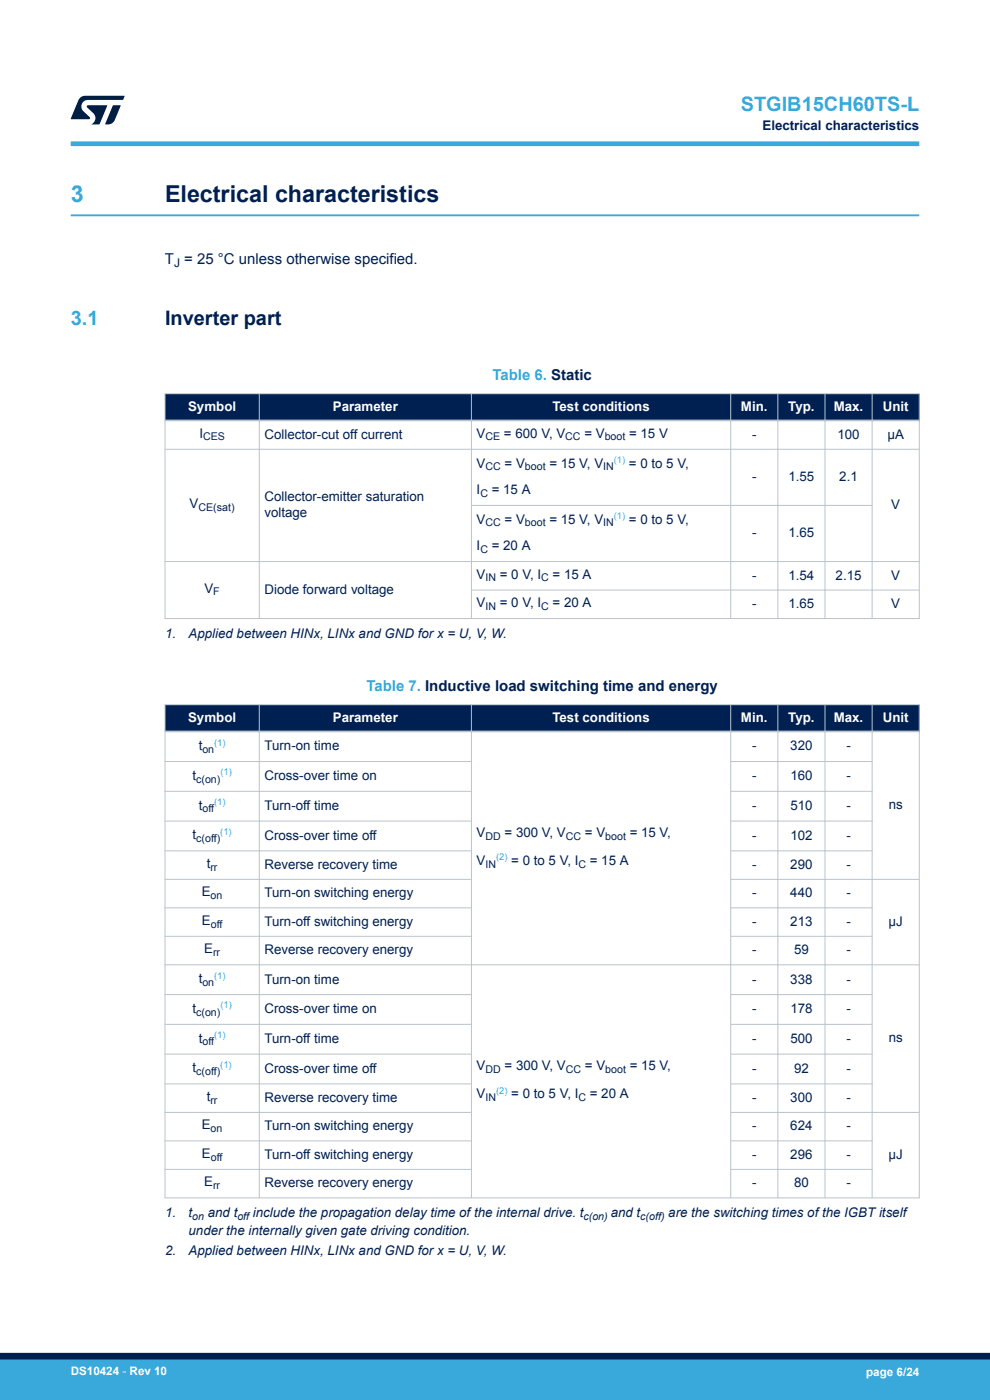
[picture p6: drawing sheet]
<svg xmlns="http://www.w3.org/2000/svg" width="210mm" height="297mm" viewBox="0 0 210 297" stroke-linecap="round" stroke-linejoin="round" font-family="sans-serif">
<defs><g id="words">
<text font-size="4.9" fill="#39a9dc" x="15" y="42.9">3</text>
<text font-size="4.9" fill="#002052" x="35" y="42.9">Electrical characteristics</text>
<g font-size="4.2" fill="#39a9dc">
<text x="157.1" y="23.5">STGIB15CH60TS-L</text>
<text x="15" y="68.9">3.1</text>
</g>
<text font-size="4.2" fill="#002052" x="35" y="68.9">Inverter part</text>
<text font-size="3.2" fill="#002052" x="35" y="56.1">T = 25 °C unless otherwise specified.</text>
<g font-size="3.2" fill="#39a9dc">
<text x="104.4" y="80.5">Table 6. Static</text>
<text x="77.7" y="146.5">Table 7. Inductive load switching time and energy</text>
</g>
<g font-size="2.8" fill="#002052">
<text x="161.7" y="27.5">Electrical characteristics</text>
<text x="42.3" y="92.9">I</text>
<text x="56.1" y="93.1">Collector-cut off current</text>
<text x="101.1" y="92.9">V</text>
<text x="106.9" y="92.9">= 600 V, V</text>
<text x="124" y="92.9">= V</text>
<text x="133.4" y="92.9">= 15 V</text>
<text x="159.5" y="93.1">-</text>
<text x="177.6" y="93.1">100</text>
<text x="188.2" y="93.1">µA</text>
<text x="101.1" y="99.2">V</text>
<text x="107" y="99.2">= V</text>
<text x="116.5" y="99.2">= 15 V, V</text>
<text x="133.4" y="99.2">= 0 to 5 V,</text>
<text x="40.2" y="107.8">V</text>
<text x="56.1" y="106.3">Collector-emitter saturation</text>
<text x="101.1" y="104.8">I</text>
<text x="104.3" y="104.8">= 15 A</text>
<text x="159.5" y="102.1">-</text>
<text x="167.3" y="102.1">1.55</text>
<text x="178" y="102.1">2.1</text>
<text x="56.1" y="109.7">voltage</text>
<text x="101.1" y="111.1">V</text>
<text x="107" y="111.1">= V</text>
<text x="116.5" y="111.1">= 15 V, V</text>
<text x="133.4" y="111.1">= 0 to 5 V,</text>
<text x="159.5" y="114">-</text>
<text x="167.3" y="114">1.65</text>
<text x="189.1" y="108">V</text>
<text x="101.1" y="116.7">I</text>
<text x="104.3" y="116.7">= 20 A</text>
<text x="43.4" y="125.8">V</text>
<text x="56.1" y="126">Diode forward voltage</text>
<text x="101.1" y="122.7">V</text>
<text x="106" y="122.7">= 0 V, I</text>
<text x="117.2" y="122.7">= 15 A</text>
<text x="159.5" y="123">-</text>
<text x="167.3" y="123">1.54</text>
<text x="177.3" y="123">2.15</text>
<text x="189.1" y="123">V</text>
<text x="101.1" y="128.8">V</text>
<text x="106" y="128.8">= 0 V, I</text>
<text x="117.2" y="128.8">= 20 A</text>
<text x="159.5" y="129">-</text>
<text x="167.3" y="129">1.65</text>
<text x="189.1" y="129">V</text>
<text x="35" y="135.3">1.</text>
<text x="40" y="135.3">Applied between HINx, LINx and GND for x = U, V, W.</text>
<text x="42.1" y="159.1">t</text>
<text x="56.1" y="159.2">Turn-on time</text>
<text x="159.5" y="159.2">-</text>
<text x="167.6" y="159.2">320</text>
<text x="179.5" y="159.2">-</text>
<text x="40.8" y="165.4">t</text>
<text x="56.1" y="165.5">Cross-over time on</text>
<text x="159.5" y="165.5">-</text>
<text x="167.6" y="165.5">160</text>
<text x="179.5" y="165.5">-</text>
<text x="42.2" y="171.8">t</text>
<text x="56.1" y="171.8">Turn-off time</text>
<text x="159.5" y="171.8">-</text>
<text x="167.6" y="171.8">510</text>
<text x="179.5" y="171.8">-</text>
<text x="188.5" y="171.7">ns</text>
<text x="40.9" y="178.1">t</text>
<text x="56.1" y="178.2">Cross-over time off</text>
<text x="101.1" y="177.6">V</text>
<text x="107" y="177.6">= 300 V, V</text>
<text x="124.1" y="177.6">= V</text>
<text x="133.6" y="177.6">= 15 V,</text>
<text x="159.5" y="178.2">-</text>
<text x="167.6" y="178.2">102</text>
<text x="179.5" y="178.2">-</text>
<text x="43.9" y="184.1">t</text>
<text x="56.1" y="184.3">Reverse recovery time</text>
<text x="101.1" y="183.5">V</text>
<text x="108.4" y="183.5">= 0 to 5 V, I</text>
<text x="125.1" y="183.5">= 15 A</text>
<text x="159.5" y="184.3">-</text>
<text x="167.6" y="184.3">290</text>
<text x="179.5" y="184.3">-</text>
<text x="42.8" y="190.2">E</text>
<text x="56.1" y="190.4">Turn-on switching energy</text>
<text x="159.5" y="190.4">-</text>
<text x="167.6" y="190.4">440</text>
<text x="179.5" y="190.4">-</text>
<text x="42.8" y="196.2">E</text>
<text x="56.1" y="196.4">Turn-off switching energy</text>
<text x="159.5" y="196.4">-</text>
<text x="167.6" y="196.4">213</text>
<text x="179.5" y="196.4">-</text>
<text x="188.5" y="196.4">µJ</text>
<text x="43.3" y="202.2">E</text>
<text x="56.1" y="202.5">Reverse recovery energy</text>
<text x="159.5" y="202.5">-</text>
<text x="168.4" y="202.5">59</text>
<text x="179.5" y="202.5">-</text>
<text x="42.1" y="208.6">t</text>
<text x="56.1" y="208.6">Turn-on time</text>
<text x="159.5" y="208.6">-</text>
<text x="167.6" y="208.6">338</text>
<text x="179.5" y="208.6">-</text>
<text x="40.8" y="214.9">t</text>
<text x="56.1" y="215">Cross-over time on</text>
<text x="159.5" y="215">-</text>
<text x="167.6" y="215">178</text>
<text x="179.5" y="215">-</text>
<text x="42.2" y="221.2">t</text>
<text x="56.1" y="221.3">Turn-off time</text>
<text x="159.5" y="221.3">-</text>
<text x="167.6" y="221.3">500</text>
<text x="179.5" y="221.3">-</text>
<text x="188.5" y="221.1">ns</text>
<text x="40.9" y="227.5">t</text>
<text x="56.1" y="227.6">Cross-over time off</text>
<text x="101.1" y="227.1">V</text>
<text x="107" y="227.1">= 300 V, V</text>
<text x="124.1" y="227.1">= V</text>
<text x="133.6" y="227.1">= 15 V,</text>
<text x="159.5" y="227.6">-</text>
<text x="168.4" y="227.6">92</text>
<text x="179.5" y="227.6">-</text>
<text x="43.9" y="233.6">t</text>
<text x="56.1" y="233.8">Reverse recovery time</text>
<text x="101.1" y="232.9">V</text>
<text x="108.4" y="232.9">= 0 to 5 V, I</text>
<text x="125.1" y="232.9">= 20 A</text>
<text x="159.5" y="233.8">-</text>
<text x="167.6" y="233.8">300</text>
<text x="179.5" y="233.8">-</text>
<text x="42.8" y="239.6">E</text>
<text x="56.1" y="239.8">Turn-on switching energy</text>
<text x="159.5" y="239.8">-</text>
<text x="167.6" y="239.8">624</text>
<text x="179.5" y="239.8">-</text>
<text x="42.8" y="245.6">E</text>
<text x="56.1" y="245.9">Turn-off switching energy</text>
<text x="159.5" y="245.9">-</text>
<text x="167.6" y="245.9">296</text>
<text x="179.5" y="245.9">-</text>
<text x="188.5" y="245.9">µJ</text>
<text x="43.3" y="251.7">E</text>
<text x="56.1" y="251.9">Reverse recovery energy</text>
<text x="159.5" y="251.9">-</text>
<text x="168.4" y="251.9">80</text>
<text x="179.5" y="251.9">-</text>
<text x="35" y="258.2">1.</text>
<text x="40" y="261.9">under the internally given gate driving condition.</text>
<text x="40" y="258.2">t</text>
<text x="44.1" y="258.2">and t</text>
<text x="53.7" y="258.2">include the propagation delay time of the internal drive. t</text>
<text x="129.5" y="258.2">and t</text>
<text x="141.8" y="258.2">are the switching times of the IGBT itself</text>
<text x="35" y="266.3">2.</text>
<text x="40" y="266.3">Applied between HINx, LINx and GND for x = U, V, W.</text>
</g>
<g font-size="2.8" fill="#fff">
<text x="39.9" y="87.1">Symbol</text>
<text x="70.6" y="87.1">Parameter</text>
<text x="117.2" y="87.1">Test conditions</text>
<text x="157.2" y="87.1">Min.</text>
<text x="167.2" y="87.1">Typ.</text>
<text x="176.9" y="87.1">Max.</text>
<text x="187.3" y="87.1">Unit</text>
<text x="39.9" y="153.1">Symbol</text>
<text x="70.6" y="153.1">Parameter</text>
<text x="117.2" y="153.1">Test conditions</text>
<text x="157.2" y="153.1">Min.</text>
<text x="167.2" y="153.1">Typ.</text>
<text x="176.9" y="153.1">Max.</text>
<text x="187.3" y="153.1">Unit</text>
</g>
<text font-size="2.5" fill="#002052" x="36.9" y="56.7">J</text>
<g font-size="2.5" fill="#fff">
<text x="15" y="291.6">DS10424 - Rev 10</text>
<text x="183.7" y="291.9">page 6/24</text>
</g>
<g font-size="2.3" fill="#002052">
<text x="43.1" y="93.4">CES</text>
<text x="103" y="93.4">CE</text>
<text x="119.9" y="93.4">CC</text>
<text x="128.3" y="93.4">boot</text>
<text x="103" y="99.8">CC</text>
<text x="111.3" y="99.8">boot</text>
<text x="128" y="99.8">IN</text>
<text x="101.9" y="105.4">C</text>
<text x="42.1" y="108.4">CE(sat)</text>
<text x="103" y="111.7">CC</text>
<text x="111.3" y="111.7">boot</text>
<text x="128" y="111.7">IN</text>
<text x="101.9" y="117.3">C</text>
<text x="103" y="123.3">IN</text>
<text x="114.8" y="123.3">C</text>
<text x="45.3" y="126.3">F</text>
<text x="103" y="129.4">IN</text>
<text x="114.8" y="129.4">C</text>
<text x="42.9" y="159.7">on</text>
<text x="41.6" y="166">c(on)</text>
<text x="42.9" y="172.3">off</text>
<text x="41.6" y="178.6">c(off)</text>
<text x="103" y="178.2">DD</text>
<text x="120" y="178.2">CC</text>
<text x="128.4" y="178.2">boot</text>
<text x="44.6" y="184.7">rr</text>
<text x="103" y="184">IN</text>
<text x="122.7" y="184">C</text>
<text x="44.7" y="190.7">on</text>
<text x="44.7" y="196.8">off</text>
<text x="45.2" y="202.8">rr</text>
<text x="42.9" y="209.1">on</text>
<text x="41.6" y="215.4">c(on)</text>
<text x="42.9" y="221.8">off</text>
<text x="103" y="227.6">DD</text>
<text x="120" y="227.6">CC</text>
<text x="128.4" y="227.6">boot</text>
<text x="41.6" y="228.1">c(off)</text>
<text x="103" y="233.5">IN</text>
<text x="122.7" y="233.5">C</text>
<text x="44.6" y="234.1">rr</text>
<text x="44.7" y="240.2">on</text>
<text x="44.7" y="246.2">off</text>
<text x="45.2" y="252.3">rr</text>
<text x="40.8" y="258.7">on</text>
<text x="50.4" y="258.7">off</text>
<text x="123.8" y="258.7">c(on)</text>
<text x="135.8" y="258.7">c(off)</text>
</g>
<g font-size="2" fill="#39a9dc">
<text x="130.2" y="98.3">(1)</text>
<text x="130.2" y="110.2">(1)</text>
<text x="45.4" y="158.2">(1)</text>
<text x="46.8" y="164.5">(1)</text>
<text x="45.4" y="170.8">(1)</text>
<text x="46.7" y="177.1">(1)</text>
<text x="105.2" y="182.5">(2)</text>
<text x="45.4" y="207.6">(1)</text>
<text x="46.8" y="213.9">(1)</text>
<text x="45.4" y="220.3">(1)</text>
<text x="46.7" y="226.6">(1)</text>
<text x="105.2" y="232">(2)</text>
</g>
</g></defs>
<path d="M15 45.7h180" fill="none" stroke="#39a9dc" stroke-width=".4"/>
<g fill="#002052">
<path d="M35 83.5h160v5.7h-160z" fill-rule="evenodd"/>
<path d="M35 83.5h160v5.7h-160z" fill-rule="evenodd"/>
</g>
<g fill="none" stroke="#b9c4ca" stroke-width=".21">
<path d="M34.9 83.5h160.2M34.9 95.3h160.2M35 83.4v47.9M55 83.4v47.9M100 83.4v47.9M155 83.4v47.9M165 83.4v47.9M175 83.4v47.9M185 83.4v47.9M195 83.4v47.9M34.9 119.1h160.2M100 107.2h85.1"/>
<path d="M34.9 131.2h160.2M100 125.2h95.1"/>
</g>
<path d="M34.9 89.2h160.2" fill="none" stroke="#b9c4ca" stroke-width=".35"/>
<g fill="#002052">
<path d="M35 149.5h160v5.7h-160z" fill-rule="evenodd"/>
<path d="M35 149.5h160v5.7h-160z" fill-rule="evenodd"/>
</g>
<g fill="none" stroke="#b9c4ca" stroke-width=".21">
<path d="M34.9 149.5h160.2M35 149.4v104.8M55 149.4v104.8M100 149.4v104.8M155 149.4v104.8M165 149.4v104.8M175 149.4v104.8M185 149.4v104.8M195 149.4v104.8M34.9 161.6h65.2M34.9 167.9h65.2M34.9 174.2h65.2"/>
<path d="M155 161.6h30.1M155 167.9h30.1M155 174.2h30.1M34.9 186.5h65.2M34.9 180.5h65.2M34.9 192.6h65.2M34.9 198.6h65.2M155 180.5h30.1M155 192.6h30.1M155 198.6h30.1M195.1 186.5h-40.1M34.9 204.7h160.2"/>
<path d="M34.9 211h65.2M34.9 217.3h65.2M155 211h30.1M155 217.3h30.1M34.9 236h65.2M34.9 223.6h65.2M34.9 229.9h65.2M155 236h40.1M155 223.6h30.1M155 229.9h30.1M34.9 254.1h160.2M34.9 242h65.2"/>
<path d="M34.9 248.1h65.2M155 242h30.1M155 248.1h30.1"/>
</g>
<path d="M34.9 155.2h160.2" fill="none" stroke="#b9c4ca" stroke-width=".35"/>
<path d="M15 30.5h180" fill="none" stroke="#39a9dc" stroke-width="1"/>
<g fill="#001e41">
<path d="M17.1 20.7l.9-.4 8.4 .1-.3 .8h-7.4a1.4 1.4 0 0 0-1.3 .8 1.4 1.4 0 0 0 .2 1.5l1.4 1.3v.4l-4 .1 1.6-4.1z"/>
<path d="M24 22.4h1.6l-1.3 3.1a1.54 1.54 0 0 1-1.4 .9l-.6-.1z"/>
<path d="M18.5 22.4h4.2l-1.6 4h-1.7a1.48 1.48 0 0 0 .4-2.4l-1.3-1.2z"/>
</g>
<g fill="#39a9dc">
<path d="M0 288.4h210v8.6h-210z" fill-rule="evenodd"/>
<path d="M-.1 288.4h210.2v4.4h-210.2z" fill-rule="evenodd"/>
</g>
<path d="M0 287.7h210" fill="none" stroke="#002052" stroke-width="1.4"/>
<use href="#words"/>
</svg>
